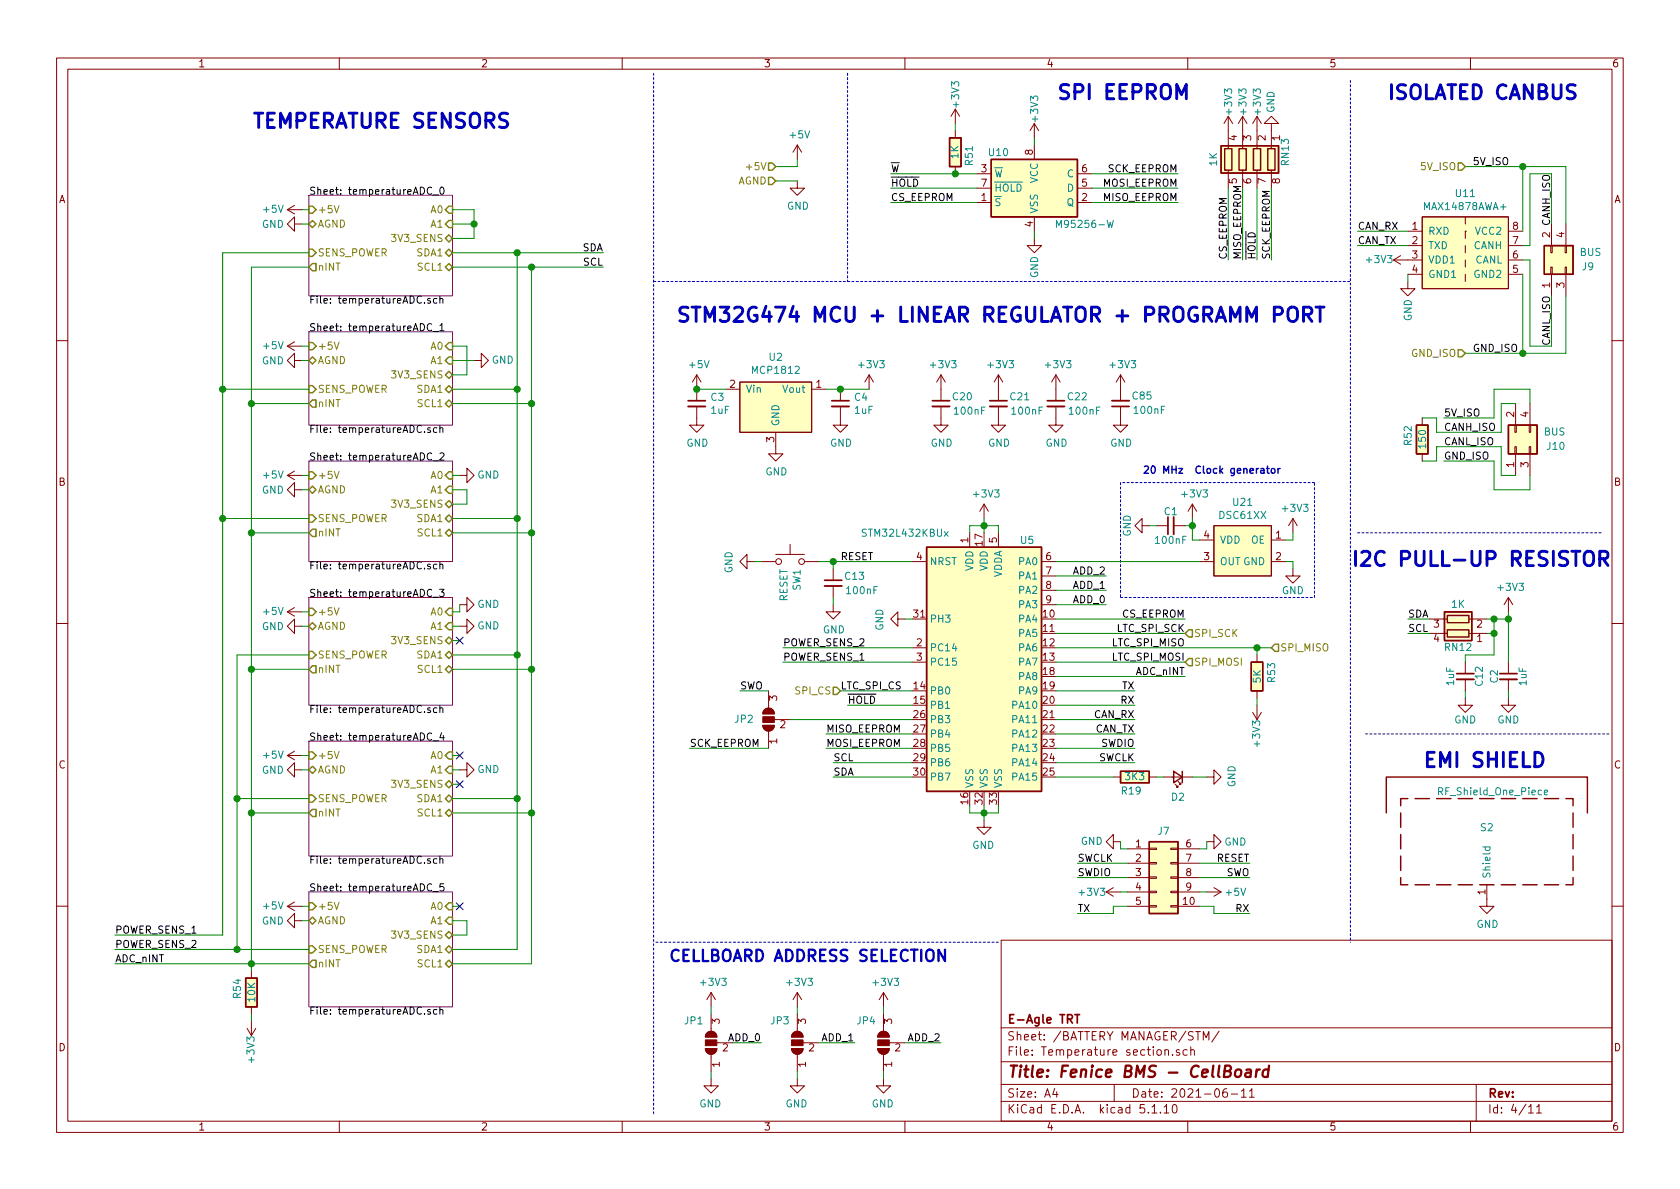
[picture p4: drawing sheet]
<svg xmlns="http://www.w3.org/2000/svg" width="297mm" height="210mm" viewBox="0 0 297 210" stroke-linecap="round" stroke-linejoin="round" font-family="sans-serif">
<defs><g id="words">
<g font-size="3.5" fill="#0000c2">
<text x="186.7" y="17.6">SPI EEPROM</text>
<text x="245.1" y="17.6">ISOLATED CANBUS</text>
<text x="44.4" y="22.7">TEMPERATURE SENSORS</text>
<text x="119.4" y="57">STM32G474 MCU + LINEAR REGULATOR + PROGRAMM PORT</text>
<text x="238.8" y="100.1">I2C PULL-UP RESISTOR</text>
<text x="251.5" y="135.7">EMI SHIELD</text>
</g>
<text font-size="2.8" fill="#0000c2" x="118.1" y="170">CELLBOARD ADDRESS SELECTION</text>
<text font-size="2.8" fill="#840000" x="178" y="190.5">Title: Fenice BMS - CellBoard</text>
<g font-size="2.1" fill="#840000">
<text x="178" y="184">Sheet: /BATTERY MANAGER/STM/</text>
<text x="178" y="181">E-Agle TRT</text>
<text x="178" y="186.7">File: Temperature section.sch</text>
<text x="178" y="196.9">KiCad E.D.A. kicad 5.1.10</text>
<text x="178" y="194.1">Size: A4</text>
<text x="200" y="194.1">Date: 2021-06-11</text>
<text x="263" y="194.1">Rev:</text>
<text x="263" y="196.9">Id: 4/11</text>
</g>
<g font-size="1.8" fill="#840000">
<text x="35" y="11.9">1</text>
<text x="85" y="11.9">2</text>
<text x="135" y="11.9">3</text>
<text x="185" y="11.9">4</text>
<text x="235" y="11.9">5</text>
<text x="285" y="11.9">6</text>
<text x="182.6" y="27.4" transform="rotate(-90 182.6 27.4)">8</text>
<text x="218.7" y="24.9" transform="rotate(-90 218.7 24.9)">4</text>
<text x="221.2" y="24.9" transform="rotate(-90 221.2 24.9)">3</text>
<text x="223.8" y="24.9" transform="rotate(-90 223.8 24.9)">2</text>
<text x="226.3" y="24.9" transform="rotate(-90 226.3 24.9)">1</text>
<text x="10.4" y="35.9">A</text>
<text x="173.5" y="35.6">1</text>
<text x="173.5" y="30.5">3</text>
<text x="173.5" y="33">7</text>
<text x="191.3" y="35.6">2</text>
<text x="191.3" y="33">5</text>
<text x="191.3" y="30.5">6</text>
<text x="218.7" y="32.5" transform="rotate(-90 218.7 32.5)">5</text>
<text x="221.2" y="32.5" transform="rotate(-90 221.2 32.5)">6</text>
<text x="223.8" y="32.5" transform="rotate(-90 223.8 32.5)">7</text>
<text x="226.3" y="32.5" transform="rotate(-90 226.3 32.5)">8</text>
<text x="285.4" y="35.9">A</text>
<text x="182.6" y="40.1" transform="rotate(-90 182.6 40.1)">4</text>
<text x="249.7" y="40.6">1</text>
<text x="267.5" y="40.6">8</text>
<text x="249.7" y="43.2">2</text>
<text x="249.7" y="45.7">3</text>
<text x="267.5" y="45.7">6</text>
<text x="267.5" y="43.2">7</text>
<text x="276.6" y="42" transform="rotate(-90 276.6 42)">4</text>
<text x="249.7" y="48.3">4</text>
<text x="267.5" y="48.3">5</text>
<text x="274.1" y="50.9" transform="rotate(-90 274.1 50.9)">1</text>
<text x="276.6" y="50.9" transform="rotate(-90 276.6 50.9)">3</text>
<text x="129.1" y="68.6">2</text>
<text x="144.3" y="68.6">1</text>
<text x="267.7" y="73.8" transform="rotate(-90 267.7 73.8)">2</text>
<text x="270.3" y="73.8" transform="rotate(-90 270.3 73.8)">4</text>
<text x="136.9" y="78.2" transform="rotate(-90 136.9 78.2)">3</text>
<text x="267.7" y="82.6" transform="rotate(-90 267.7 82.6)">1</text>
<text x="270.3" y="82.6" transform="rotate(-90 270.3 82.6)">3</text>
<text x="10.4" y="85.9">B</text>
<text x="285.4" y="85.9">B</text>
<text x="171.2" y="96" transform="rotate(-90 171.2 96)">1</text>
<text x="176.3" y="96" transform="rotate(-90 176.3 96)">5</text>
<text x="212.9" y="95.2">4</text>
<text x="225.6" y="95.2">1</text>
<text x="162.1" y="99.1">4</text>
<text x="173.7" y="96.5" transform="rotate(-90 173.7 96.5)">17</text>
<text x="184.9" y="99.1">6</text>
<text x="184.9" y="101.6">7</text>
<text x="212.9" y="99.1">3</text>
<text x="225.6" y="99.1">2</text>
<text x="184.9" y="104.1">8</text>
<text x="184.9" y="106.7">9</text>
<text x="161.6" y="109.2">31</text>
<text x="184.5" y="109.2">10</text>
<text x="184.5" y="111.8">11</text>
<text x="253.5" y="111">3</text>
<text x="253.5" y="113.5">4</text>
<text x="261.1" y="113.5">1</text>
<text x="261.1" y="111">2</text>
<text x="162.1" y="114.3">2</text>
<text x="162.1" y="116.8">3</text>
<text x="184.5" y="114.3">12</text>
<text x="184.5" y="116.8">13</text>
<text x="184.5" y="119.4">18</text>
<text x="137.4" y="123.9" transform="rotate(-90 137.4 123.9)">3</text>
<text x="161.6" y="121.9">14</text>
<text x="161.6" y="124.5">15</text>
<text x="184.5" y="124.5">20</text>
<text x="184.5" y="121.9">19</text>
<text x="137.4" y="131.5" transform="rotate(-90 137.4 131.5)">1</text>
<text x="137.9" y="128.8">2</text>
<text x="161.6" y="127">26</text>
<text x="161.6" y="129.5">27</text>
<text x="184.5" y="127">21</text>
<text x="184.5" y="129.5">22</text>
<text x="10.4" y="135.9">C</text>
<text x="161.6" y="132.1">28</text>
<text x="161.6" y="134.6">29</text>
<text x="161.6" y="137.2">30</text>
<text x="184.5" y="132.1">23</text>
<text x="184.5" y="134.6">24</text>
<text x="184.5" y="137.2">25</text>
<text x="285.4" y="135.9">C</text>
<text x="171.2" y="142.2" transform="rotate(-90 171.2 142.2)">16</text>
<text x="173.7" y="142.2" transform="rotate(-90 173.7 142.2)">32</text>
<text x="176.3" y="142.2" transform="rotate(-90 176.3 142.2)">33</text>
<text x="200.8" y="149.9">1</text>
<text x="209.7" y="149.9">6</text>
<text x="200.8" y="152.4">2</text>
<text x="200.8" y="154.9">3</text>
<text x="209.7" y="152.4">7</text>
<text x="209.7" y="154.9">8</text>
<text x="200.8" y="157.5">4</text>
<text x="200.8" y="160">5</text>
<text x="209.2" y="160">10</text>
<text x="209.7" y="157.5">9</text>
<text x="262.6" y="158.2" transform="rotate(-90 262.6 158.2)">1</text>
<text x="10.4" y="185.9">D</text>
<text x="127.3" y="181.1" transform="rotate(-90 127.3 181.1)">3</text>
<text x="127.8" y="185.9">2</text>
<text x="142.5" y="181.1" transform="rotate(-90 142.5 181.1)">3</text>
<text x="143" y="185.9">2</text>
<text x="157.7" y="181.1" transform="rotate(-90 157.7 181.1)">3</text>
<text x="158.3" y="185.9">2</text>
<text x="285.4" y="185.9">D</text>
<text x="127.3" y="188.7" transform="rotate(-90 127.3 188.7)">1</text>
<text x="142.5" y="188.7" transform="rotate(-90 142.5 188.7)">1</text>
<text x="157.7" y="188.7" transform="rotate(-90 157.7 188.7)">1</text>
<text x="35" y="199.9">1</text>
<text x="85" y="199.9">2</text>
<text x="135" y="199.9">3</text>
<text x="185" y="199.9">4</text>
<text x="235" y="199.9">5</text>
<text x="285" y="199.9">6</text>
</g>
<g font-size="1.8" fill="#008484">
<text x="169.6" y="18.8" transform="rotate(-90 169.6 18.8)">+3V3</text>
<text x="183.6" y="21.4" transform="rotate(-90 183.6 21.4)">+3V3</text>
<text x="217.9" y="20.1" transform="rotate(-90 217.9 20.1)">+3V3</text>
<text x="220.4" y="20.1" transform="rotate(-90 220.4 20.1)">+3V3</text>
<text x="222.9" y="20.1" transform="rotate(-90 222.9 20.1)">+3V3</text>
<text x="225.3" y="20" transform="rotate(-90 225.3 20)">GND</text>
<text x="139.8" y="24.5">+5V</text>
<text x="169.5" y="28" transform="rotate(-90 169.5 28)">1K</text>
<text x="172" y="29.2" transform="rotate(-90 172 29.2)">R51</text>
<text x="174.9" y="27.6">U10</text>
<text x="215.2" y="29.3" transform="rotate(-90 215.2 29.3)">1K</text>
<text x="227.9" y="29.2" transform="rotate(-90 227.9 29.2)">RN13</text>
<text x="175.8" y="31.4">W</text>
<text x="175.8" y="33.9">HOLD</text>
<text x="183.5" y="32.4" transform="rotate(-90 183.5 32.4)">VCC</text>
<text x="188.7" y="33.9">D</text>
<text x="188.7" y="31.4">C</text>
<text x="257.5" y="34.8">U11</text>
<text x="46.3" y="40.3">GND</text>
<text x="46.7" y="37.6">+5V</text>
<text x="139.1" y="37.1">GND</text>
<text x="175.8" y="36.4">S</text>
<text x="183.5" y="37.8" transform="rotate(-90 183.5 37.8)">VSS</text>
<text x="187.5" y="40.3">M95256-W</text>
<text x="188.6" y="36.4">Q</text>
<text x="252" y="37.2">MAX14878AWA+</text>
<text x="252.5" y="41.5">RXD</text>
<text x="261" y="41.5">VCC2</text>
<text x="241.8" y="46.5">+3V3</text>
<text x="252.5" y="44.1">TXD</text>
<text x="252.5" y="46.6">VDD1</text>
<text x="260.6" y="44.1">CANH</text>
<text x="260.8" y="46.6">CANL</text>
<text x="279.4" y="45.3">BUS</text>
<text x="279.8" y="47.8">J9</text>
<text x="183.6" y="49.2" transform="rotate(-90 183.6 49.2)">GND</text>
<text x="252.5" y="49.1">GND1</text>
<text x="260.8" y="49.1">GND2</text>
<text x="249.6" y="56.8" transform="rotate(-90 249.6 56.8)">GND</text>
<text x="46.3" y="64.4">GND</text>
<text x="46.7" y="61.8">+5V</text>
<text x="86.9" y="64.3">GND</text>
<text x="122" y="65.1">+5V</text>
<text x="136" y="63.8">U2</text>
<text x="152" y="65.1">+3V3</text>
<text x="164.7" y="65.1">+3V3</text>
<text x="174.8" y="65.1">+3V3</text>
<text x="185" y="65.1">+3V3</text>
<text x="196.4" y="65.1">+3V3</text>
<text x="125.7" y="70.9">C3</text>
<text x="131.8" y="69.5">Vin</text>
<text x="133.2" y="66.1">MCP1812</text>
<text x="138.6" y="69.5">Vout</text>
<text x="151.1" y="70.9">C4</text>
<text x="168.5" y="70.8">C20</text>
<text x="178.7" y="70.8">C21</text>
<text x="188.8" y="70.8">C22</text>
<text x="200.3" y="70.7">C85</text>
<text x="125.8" y="73.2">1uF</text>
<text x="137.8" y="75.4" transform="rotate(-90 137.8 75.4)">GND</text>
<text x="151.2" y="73.2">1uF</text>
<text x="168.9" y="73.3">100nF</text>
<text x="179" y="73.3">100nF</text>
<text x="189.2" y="73.3">100nF</text>
<text x="200.7" y="73.2">100nF</text>
<text x="273" y="77">BUS</text>
<text x="121.4" y="79">GND</text>
<text x="146.8" y="79">GND</text>
<text x="164.5" y="79">GND</text>
<text x="174.7" y="79">GND</text>
<text x="184.9" y="79">GND</text>
<text x="196.3" y="79">GND</text>
<text x="249.6" y="78.7" transform="rotate(-90 249.6 78.7)">R52</text>
<text x="252.1" y="79.2" transform="rotate(-90 252.1 79.2)">150</text>
<text x="273.6" y="79.5">J10</text>
<text x="46.3" y="87.3">GND</text>
<text x="46.7" y="84.6">+5V</text>
<text x="84.4" y="84.6">GND</text>
<text x="135.3" y="84.1">GND</text>
<text x="172.3" y="88">+3V3</text>
<text x="209.1" y="88">+3V3</text>
<text x="218.1" y="89.5">U21</text>
<text x="152.8" y="94.9">STM32L432KBUx</text>
<text x="199.9" y="94.9" transform="rotate(-90 199.9 94.9)">GND</text>
<text x="205.9" y="91.1">C1</text>
<text x="215.7" y="91.8">DSC61XX</text>
<text x="226.9" y="90.5">+3V3</text>
<text x="129.5" y="101.4" transform="rotate(-90 129.5 101.4)">GND</text>
<text x="164.3" y="99.9">NRST</text>
<text x="172.1" y="101" transform="rotate(-90 172.1 101)">VDD</text>
<text x="174.6" y="101" transform="rotate(-90 174.6 101)">VDD</text>
<text x="180.2" y="99.9">PA0</text>
<text x="180.5" y="96.2">U5</text>
<text x="204.4" y="96.2">100nF</text>
<text x="215.6" y="99.9">OUT GND</text>
<text x="215.6" y="96.1">VDD</text>
<text x="221.2" y="96.1">OE</text>
<text x="84.4" y="107.5">GND</text>
<text x="139.2" y="106.4" transform="rotate(-90 139.2 106.4)">RESET</text>
<text x="141.6" y="104.4" transform="rotate(-90 141.6 104.4)">SW1</text>
<text x="149.5" y="102.5">C13</text>
<text x="149.8" y="105.1">100nF</text>
<text x="177.2" y="102.3" transform="rotate(-90 177.2 102.3)">VDDA</text>
<text x="180.2" y="102.5">PA1</text>
<text x="180.2" y="105">PA2</text>
<text x="180.2" y="107.6">PA3</text>
<text x="226.6" y="105.1">GND</text>
<text x="256.7" y="107.5">1K</text>
<text x="265" y="104.5">+3V3</text>
<text x="46.3" y="111.4">GND</text>
<text x="46.7" y="108.8">+5V</text>
<text x="84.4" y="111.3">GND</text>
<text x="145.5" y="112">GND</text>
<text x="156.2" y="111.6" transform="rotate(-90 156.2 111.6)">GND</text>
<text x="164.3" y="110.1">PH3</text>
<text x="180.2" y="110.1">PA4</text>
<text x="180.2" y="112.6">PA5</text>
<text x="164.3" y="115.2">PC14</text>
<text x="164.3" y="117.7">PC15</text>
<text x="180.2" y="115.2">PA6</text>
<text x="180.2" y="117.7">PA7</text>
<text x="255.5" y="115.1">RN12</text>
<text x="164.3" y="122.8">PB0</text>
<text x="164.3" y="125.3">PB1</text>
<text x="179.2" y="125.3">PA10</text>
<text x="180.2" y="120.3">PA8</text>
<text x="180.2" y="122.8">PA9</text>
<text x="222.9" y="120.7" transform="rotate(-90 222.9 120.7)">5K</text>
<text x="225.5" y="120.6" transform="rotate(-90 225.5 120.6)">R53</text>
<text x="257.1" y="121.2" transform="rotate(-90 257.1 121.2)">1uF</text>
<text x="262.2" y="121.2" transform="rotate(-90 262.2 121.2)">C12</text>
<text x="264.8" y="120.7" transform="rotate(-90 264.8 120.7)">C2</text>
<text x="269.9" y="121.2" transform="rotate(-90 269.9 121.2)">1uF</text>
<text x="130" y="127.8">JP2</text>
<text x="164.3" y="127.9">PB3</text>
<text x="164.3" y="130.4">PB4</text>
<text x="179.2" y="127.9">PA11</text>
<text x="179.2" y="130.4">PA12</text>
<text x="222.8" y="131.9" transform="rotate(-90 222.8 131.9)">+3V3</text>
<text x="257.1" y="127.9">GND</text>
<text x="264.7" y="127.9">GND</text>
<text x="46.3" y="136.8">GND</text>
<text x="46.7" y="134.2">+5V</text>
<text x="84.4" y="136.7">GND</text>
<text x="164.3" y="133">PB5</text>
<text x="164.3" y="135.5">PB6</text>
<text x="179.2" y="133">PA13</text>
<text x="179.2" y="135.5">PA14</text>
<text x="199" y="138">3K3</text>
<text x="164.3" y="138">PB7</text>
<text x="172.1" y="139.4" transform="rotate(-90 172.1 139.4)">VSS</text>
<text x="174.6" y="139.4" transform="rotate(-90 174.6 139.4)">VSS</text>
<text x="177.2" y="139.4" transform="rotate(-90 177.2 139.4)">VSS</text>
<text x="179.2" y="138">PA15</text>
<text x="198.4" y="140.5">R19</text>
<text x="207.2" y="141.6">D2</text>
<text x="218.4" y="139.2" transform="rotate(-90 218.4 139.2)">GND</text>
<text x="254.7" y="140.6">RF_Shield_One_Piece</text>
<text x="191.1" y="149.4">GND</text>
<text x="204.8" y="147.6">J7</text>
<text x="216.5" y="149.5">GND</text>
<text x="261.8" y="147">S2</text>
<text x="171.9" y="150.1">GND</text>
<text x="263.5" y="155.4" transform="rotate(-90 263.5 155.4)">Shield</text>
<text x="46.7" y="160.8">+5V</text>
<text x="191" y="158.4">+3V3</text>
<text x="216.8" y="158.4">+5V</text>
<text x="46.3" y="163.5">GND</text>
<text x="261.1" y="164.1">GND</text>
<text x="42.6" y="176.5" transform="rotate(-90 42.6 176.5)">R54</text>
<text x="45.1" y="177.1" transform="rotate(-90 45.1 177.1)">10K</text>
<text x="124" y="174.3">+3V3</text>
<text x="139.3" y="174.3">+3V3</text>
<text x="154.5" y="174.3">+3V3</text>
<text x="121.1" y="181.1">JP1</text>
<text x="136.3" y="181.1">JP3</text>
<text x="151.6" y="181.1">JP4</text>
<text x="45" y="187.8" transform="rotate(-90 45 187.8)">+3V3</text>
<text x="123.6" y="195.8">GND</text>
<text x="138.9" y="195.8">GND</text>
<text x="154.1" y="195.8">GND</text>
</g>
<g font-size="1.8">
<text x="260.3" y="29.2">5V_ISO</text>
<text x="54.6" y="34.4">Sheet: temperatureADC_0</text>
<text x="157.5" y="35.6">CS_EEPROM</text>
<text x="157.5" y="33">HOLD</text>
<text x="157.5" y="30.5">W</text>
<text x="195.1" y="35.6">MISO_EEPROM</text>
<text x="195.1" y="33">MOSI_EEPROM</text>
<text x="195.9" y="30.5">SCK_EEPROM</text>
<text x="240" y="40.6">CAN_RX</text>
<text x="102.9" y="44.4">SDA</text>
<text x="103.1" y="47">SCL</text>
<text x="216.9" y="46" transform="rotate(-90 216.9 46)">CS_EEPROM</text>
<text x="219.5" y="46" transform="rotate(-90 219.5 46)">MISO_EEPROM</text>
<text x="222" y="46" transform="rotate(-90 222 46)">HOLD</text>
<text x="224.5" y="46" transform="rotate(-90 224.5 46)">SCK_EEPROM</text>
<text x="240" y="43.2">CAN_TX</text>
<text x="274.1" y="42" transform="rotate(-90 274.1 42)">2 CANH_ISO</text>
<text x="54.6" y="53.7">File: temperatureADC.sch</text>
<text x="54.6" y="58.6">Sheet: temperatureADC_1</text>
<text x="260.3" y="62.2">GND_ISO</text>
<text x="274.1" y="61.2" transform="rotate(-90 274.1 61.2)">CANL_ISO</text>
<text x="54.6" y="76.5">File: temperatureADC.sch</text>
<text x="255.3" y="76.2">CANH_ISO</text>
<text x="255.3" y="73.7">5V_ISO</text>
<text x="54.6" y="81.4">Sheet: temperatureADC_2</text>
<text x="255.3" y="78.7">CANL_ISO</text>
<text x="255.3" y="81.3">GND_ISO</text>
<text x="54.6" y="100.7">File: temperatureADC.sch</text>
<text x="148.6" y="99.1">RESET</text>
<text x="189.8" y="101.6">ADD_2</text>
<text x="54.6" y="105.6">Sheet: temperatureADC_3</text>
<text x="189.8" y="104.1">ADD_1</text>
<text x="189.8" y="106.7">ADD_0</text>
<text x="197.6" y="111.8">LTC_SPI_SCK</text>
<text x="198.5" y="109.2">CS_EEPROM</text>
<text x="248.9" y="109.2">SDA</text>
<text x="248.9" y="111.8">SCL</text>
<text x="138.4" y="114.3">POWER_SENS_2</text>
<text x="138.4" y="116.8">POWER_SENS_1</text>
<text x="196.8" y="116.8">LTC_SPI_MOSI</text>
<text x="196.8" y="114.3">LTC_SPI_MISO</text>
<text x="200.8" y="119.4">ADC_nINT</text>
<text x="130.8" y="121.9">SWO</text>
<text x="148.6" y="121.9">LTC_SPI_CS</text>
<text x="149.9" y="124.5">HOLD</text>
<text x="198.2" y="124.5">RX</text>
<text x="198.4" y="121.9">TX</text>
<text x="54.6" y="131">Sheet: temperatureADC_4</text>
<text x="54.6" y="126.1">File: temperatureADC.sch</text>
<text x="146" y="129.5">MISO_EEPROM</text>
<text x="193.4" y="127">CAN_RX</text>
<text x="193.6" y="129.5">CAN_TX</text>
<text x="121.9" y="132.1">SCK_EEPROM</text>
<text x="146" y="132.1">MOSI_EEPROM</text>
<text x="147.3" y="134.6">SCL</text>
<text x="147.3" y="137.2">SDA</text>
<text x="194.2" y="134.6">SWCLK</text>
<text x="194.7" y="132.1">SWDIO</text>
<text x="54.6" y="152.7">File: temperatureADC.sch</text>
<text x="190.5" y="154.9">SWDIO</text>
<text x="190.5" y="152.4">SWCLK</text>
<text x="215.1" y="152.4">RESET</text>
<text x="216.8" y="154.9">SWO</text>
<text x="54.6" y="157.6">Sheet: temperatureADC_5</text>
<text x="190.5" y="161.3">TX</text>
<text x="218.5" y="161.3">RX</text>
<text x="20.3" y="165.1">POWER_SENS_1</text>
<text x="20.3" y="167.6">POWER_SENS_2</text>
<text x="20.3" y="170.2">ADC_nINT</text>
<text x="54.6" y="179.4">File: temperatureADC.sch</text>
<text x="128.8" y="184.1">ADD_0</text>
<text x="145.3" y="184.1">ADD_1</text>
<text x="160.6" y="184.1">ADD_2</text>
</g>
<g font-size="1.8" fill="#848400">
<text x="130.4" y="32.6">AGND</text>
<text x="132.4" y="30.1">+5V</text>
<text x="251.4" y="30.1">5V_ISO</text>
<text x="56.1" y="40.3">AGND</text>
<text x="56.1" y="37.7">+5V</text>
<text x="76.2" y="37.7">A0</text>
<text x="76.2" y="40.3">A1</text>
<text x="56.1" y="47.9">nINT</text>
<text x="56.1" y="45.3">SENS_POWER</text>
<text x="69.5" y="42.8">3V3_SENS</text>
<text x="73.8" y="45.3">SDA1</text>
<text x="74" y="47.9">SCL1</text>
<text x="56.1" y="64.4">AGND</text>
<text x="56.1" y="61.8">+5V</text>
<text x="76.2" y="61.8">A0</text>
<text x="76.2" y="64.4">A1</text>
<text x="249.6" y="63.1">GND_ISO</text>
<text x="56.1" y="69.5">SENS_POWER</text>
<text x="69.5" y="66.9">3V3_SENS</text>
<text x="73.8" y="69.5">SDA1</text>
<text x="56.1" y="72">nINT</text>
<text x="74" y="72">SCL1</text>
<text x="56.1" y="87.2">AGND</text>
<text x="56.1" y="84.7">+5V</text>
<text x="69.5" y="89.8">3V3_SENS</text>
<text x="76.2" y="84.7">A0</text>
<text x="76.2" y="87.2">A1</text>
<text x="56.1" y="94.9">nINT</text>
<text x="56.1" y="92.3">SENS_POWER</text>
<text x="73.8" y="92.3">SDA1</text>
<text x="74" y="94.9">SCL1</text>
<text x="56.1" y="111.4">AGND</text>
<text x="56.1" y="108.8">+5V</text>
<text x="69.5" y="113.9">3V3_SENS</text>
<text x="76.2" y="108.8">A0</text>
<text x="76.2" y="111.4">A1</text>
<text x="211.1" y="112.6">SPI_SCK</text>
<text x="56.1" y="119">nINT</text>
<text x="56.1" y="116.5">SENS_POWER</text>
<text x="73.8" y="116.5">SDA1</text>
<text x="74" y="119">SCL1</text>
<text x="211.1" y="117.7">SPI_MOSI</text>
<text x="226.3" y="115.2">SPI_MISO</text>
<text x="140.8" y="122.8">SPI_CS</text>
<text x="56.1" y="136.8">AGND</text>
<text x="56.1" y="134.2">+5V</text>
<text x="76.2" y="134.2">A0</text>
<text x="76.2" y="136.8">A1</text>
<text x="56.1" y="141.9">SENS_POWER</text>
<text x="69.5" y="139.3">3V3_SENS</text>
<text x="73.8" y="141.9">SDA1</text>
<text x="56.1" y="144.4">nINT</text>
<text x="74" y="144.4">SCL1</text>
<text x="56.1" y="160.9">+5V</text>
<text x="76.2" y="160.9">A0</text>
<text x="56.1" y="163.4">AGND</text>
<text x="69.5" y="166">3V3_SENS</text>
<text x="76.2" y="163.4">A1</text>
<text x="56.1" y="171.1">nINT</text>
<text x="56.1" y="168.5">SENS_POWER</text>
<text x="73.8" y="168.5">SDA1</text>
<text x="74" y="171.1">SCL1</text>
</g>
<text font-size="1.8" fill="#0000c2" x="201.9" y="83.8">20 MHz Clock generator</text>
</g></defs>
<g fill="none" stroke="#840000" stroke-width=".18">
<path d="M10 10.3h277v189.9h-277zM12 12.2h273v186.1h-273zM60 10.3v1.9M110 10.3v1.9M160 10.3v1.9M168.9 19.3l-.8 1.3M168.9 19.3v2.5M168.9 19.3l.8 1.3M210 10.3v1.9M260 10.3v1.9M50.8 37.1l1.3 .7M50.8 37.1h2.5"/>
<path d="M52.1 39.6v-1.3l-1.3 1.3 1.3 1.3v-1.3h1.2M52.1 36.3l-1.3 .8M141 32v1.3h1.2l-1.2 1.2-1.3-1.2h1.3M141 25.6l-.8 1.3M141 25.6v2.6M141 25.6l.7 1.3M168.9 23.1v1.3M168.9 29.5v1.2M172.7 35.8h2.6M172.7 30.7h2.6M172.7 33.3h2.6M182.9 21.8v2.6"/>
<path d="M182.9 25.6v2.6M182.9 38.3v2.6M182.9 21.8l-.8 1.3M182.9 21.8l.7 1.3M190.5 35.8h2.5M190.5 30.7h2.5M190.5 33.3h2.5M217.2 20.6v5.7M217.2 30.1v3.2M217.2 20.6l-.8 1.2M217.2 20.6l.7 1.2M219.7 20.6v5.7"/>
<path d="M219.7 30.1v3.2M219.7 20.6l-.8 1.2M219.7 20.6l.8 1.2M222.2 20.6v5.7M222.2 30.1v3.2M222.2 20.6l-.7 1.2M222.2 20.6l.8 1.2M224.8 21.8h1.3l-1.3-1.2-1.3 1.2h1.3v4.5M224.8 30.1v3.2M251.5 38.3h15.2v12.7h-15.2zM259.1 38.3v1.3M274.3 39.6v3.8"/>
<path d="M276.9 39.6v3.8M182.9 42.2v1.2h1.2l-1.2 1.3-1.3-1.3h1.3M246.4 46h5.1M246.4 46l1.2 .7M247.6 45.2l-1.2 .8M248.9 49.8v1.2h1.3l-1.3 1.3-1.3-1.3h1.3M248.9 40.9h2.6M248.9 43.4h2.6M248.9 48.5h2.6M259.1 40.9h.1M259.1 40.9v1.3M259.1 43.4v1.3"/>
<path d="M259.1 46v1.2M259.1 48.5v1.3M266.7 40.9h2.5M266.7 43.4h2.5M266.7 46h2.5M266.7 48.5h2.5M274.2 47.2h.2v1.3h-.2zM274.2 43.4h.2v1.3h-.2zM274.3 48.5v3.8M276.7 47.2h.3v1.3h-.3zM276.7 43.4h.3v1.3h-.3zM276.9 48.5v3.8"/>
<path d="M10 60.2h2M50.8 61.2l1.3 .8M50.8 61.2h2.5M52.1 63.7v-1.2l-1.3 1.2 1.3 1.3v-1.3h1.2M52.1 60.4l-1.3 .8M83.8 63.7h1.3v-1.2l1.3 1.2-1.3 1.3v-1.3M123.2 71.9v3.3h1.3l-1.3 1.2-1.3-1.2h1.3M123.2 66.3l-.8 1.3M123.2 66.3v4.6M123.2 66.3l.8 1.3M128.3 68.8h2.5M130.8 67.6h12.7v8.8h-12.7z"/>
<path d="M137.2 76.4v3.9h1.2l-1.2 1.2-1.3-1.2h1.3M143.5 68.8h2.5M148.6 71.9v3.3h1.3l-1.3 1.2-1.3-1.2h1.3M148.6 68.8v2.1M153.7 66.3l-.8 1.3M153.7 66.3v2.5M153.7 66.3l.7 1.3M166.4 71.9v3.3h1.2l-1.2 1.2-1.3-1.2h1.3M166.4 66.3v4.6M166.4 66.3l-.8 1.3M166.4 66.3l.7 1.3M176.5 71.9v3.3h1.3l-1.3 1.2-1.2-1.2h1.2"/>
<path d="M176.5 66.3v4.6M176.5 66.3l-.7 1.3M176.5 66.3l.8 1.3M186.7 71.9v3.3h1.3l-1.3 1.2-1.3-1.2h1.3M186.7 66.3v4.6M186.7 66.3l-.8 1.3M186.7 66.3l.8 1.3M198.1 71.9v3.3h1.3l-1.3 1.2-1.3-1.2h1.3M198.1 66.3l-.7 1.3M198.1 66.3v4.6M198.1 66.3l.8 1.3M251.5 73.9v1.3"/>
<path d="M267.8 79h.3v1.3h-.3zM267.8 75.2h.3v1.2h-.3zM268 71.4v3.8M270.4 79h.2v1.3h-.2zM270.4 75.2h.2v1.2h-.2zM270.5 71.4v3.8M285 60.2h2M50.8 84.1l1.3 .7M50.8 84.1h2.5M52.1 86.6v-1.3l-1.3 1.3 1.3 1.3v-1.3h1.2M52.1 83.3l-1.3 .8M81.3 84.1h1.2v-1.3l1.3 1.3-1.3 1.2v-1.2"/>
<path d="M132.1 99.3v-1.3l-1.3 1.3 1.3 1.3v-1.3h1.2M134.6 99.3h2.6M137.2 98h5M139.7 96.3v1.7M142.2 99.3h2.6M161.3 99.3h2.5M171.4 94.2v2.6M174 89.1l-.8 1.3M174 89.1v2.6M174 89.1l.8 1.3M176.5 94.2v2.6M184.1 99.3h2.6"/>
<path d="M201.9 93v-1.3l-1.2 1.3 1.2 1.2v-1.2h1.3M204.5 93h2M207.5 93h2M210.8 89.1l-.7 1.3M210.8 89.1v2.6M210.8 89.1l.8 1.3M212.1 95.5h2.5M212.1 99.3h2.5M214.6 93h10.2v8.8h-10.2zM224.8 95.5h2.5M224.8 99.3h2.5M228.6 91.7l-.8 1.3"/>
<path d="M228.6 91.7v2.5M228.6 91.7l.8 1.3M251.5 80.3v1.2M268 80.3v3.8M270.5 80.3v3.8M10 110.3h2M50.8 108.2l1.3 .8M50.8 108.2h2.5M52.1 110.7v-1.2l-1.3 1.2 1.3 1.3v-1.3h1.2M52.1 107.4l-1.3 .8M81.3 110.7h1.2v-1.2l1.3 1.2-1.3 1.3v-1.3M81.3 106.9h1.2v-1.2l1.3 1.2-1.3 1.3v-1.3"/>
<path d="M147.3 106.9v1.3h1.3l-1.3 1.3-1.3-1.3h1.3M147.3 100.6v2M147.3 103.6v2.1M158.7 109.5v-1.3l-1.2 1.3 1.2 1.2v-1.2h1.3M161.3 114.5h2.5M161.3 117.1h2.5M184.1 101.8h2.6M184.1 104.4h2.6M184.1 106.9h2.6M222.2 115.8v1.3M228.6 100.6v1.2h1.3l-1.3 1.3-1.3-1.3h1.3M252.7 112h3.2"/>
<path d="M252.7 109.5h3.2M259.1 117.1v2M259.7 112h3.2M259.7 109.5h3.2M266.7 105.7v2.5M266.7 117.1v2M266.7 105.7l-.8 1.2M266.7 105.7l.8 1.2M285 110.3h2M50.8 133.6l1.3 .8M50.8 133.6h2.5M52.1 136.1v-1.2l-1.3 1.2 1.3 1.3v-1.3h1.2"/>
<path d="M52.1 132.8l-1.3 .8M81.3 136.1h1.2v-1.2l1.3 1.2-1.3 1.3v-1.3M134.9 128.3h2a1.02 1.02 0 0 1-1 1 1.02 1.02 0 0 1-1-1zM135.1 125.6a1.02 1.02 0 0 1 1.1-.3 1.02 1.02 0 0 1 .7 .9h-2zM135.9 122.2v3M135.9 129.3v3M136.9 127.2h2.8M196.8 137.4h1.3M203.2 137.4h1.3M205.7 137.4h5.1M207.8 138.7l.5 .5h-.3h.3v-.3M208.3 138.2l.5 .5h-.3h.3v-.3"/>
<path d="M213.4 137.4h1.2v-1.3l1.3 1.3-1.3 1.3v-1.3M221.5 126l.7 1.2M222.2 122.2v1.2M222.2 124.7v2.5M223 126l-.8 1.2M259.1 123.4v1.3h-1.3l1.3 1.3 1.2-1.3h-1.2M259.1 120.1v2.1M266.7 123.4v1.3h1.3l-1.3 1.3-1.3-1.3h1.3M266.7 120.1v2.1M52.1 159.5l-1.3 .8M174 145v1.3h-1.3l1.3 1.3 1.3-1.3h-1.3M195.6 157.7h2.5"/>
<path d="M195.6 157.7l1.2 .8M196.8 148.8v1.3l-1.2-1.3 1.2-1.2v1.2h1.3M196.8 157l-1.2 .7M199.4 157.7h3.8M199.4 150.1h3.8M199.4 152.6h3.8M199.4 155.2h3.8M203.2 157.6h1.3v.3h-1.3zM203.2 152.5h1.3v.3h-1.3zM203.2 150h1.3v.2h-1.3zM203.2 155.1h1.3v.2h-1.3zM207 157.6h1.3v.3h-1.3z"/>
<path d="M207 152.5h1.3v.3h-1.3zM207 150h1.3v.2h-1.3zM207 155.1h1.3v.2h-1.3zM208.3 157.7h3.8M208.3 150.1h3.8M208.3 152.6h3.8M208.3 155.2h3.8M213.4 148.8h1.2v1.3l1.3-1.3-1.3-1.2v1.2M213.4 157.7h2.5M214.6 157l1.3 .7M215.9 157.7l-1.3 .8M262.9 156.5v3.8h1.3l-1.3 1.2-1.3-1.2h1.3"/>
<path d="M10 160.2h2M44.4 171.7v1.3M44.4 178v1.3M50.8 160.3l1.3 .7M50.8 160.3h2.5M52.1 162.8v-1.3l-1.3 1.3 1.3 1.3v-1.3h1.2M125.7 175.5v2.5M125.7 179.3v3.1M125.7 175.5l-.7 1.3M125.7 175.5l.8 1.3M141 175.5v2.5M141 179.3v3.1"/>
<path d="M141 175.5l-.8 1.3M141 175.5l.7 1.3M156.2 175.5v2.5M156.2 179.3v3.1M156.2 175.5l-.8 1.3M156.2 175.5l.8 1.3M177 166.3h108v32h-108zM199.4 160.3h3.8M203.2 160.1h1.3v.3h-1.3zM207 160.1h1.3v.3h-1.3zM208.3 160.3h3.8M285 160.2h2"/>
<path d="M43.7 181.9l.7 1.2M44.4 180.6v2.5M45.2 181.9l-.8 1.2M60 198.3v1.9M110 198.3v1.9M124.7 185.4h2a1.02 1.02 0 0 1-1 1 1.02 1.02 0 0 1-1-1zM125.1 182.6a1.03 1.03 0 0 1 1.1-.1 1.03 1.03 0 0 1 .5 .9h-2l.1-.4zM125.7 190.7v1.3h-1.2l1.2 1.3 1.3-1.3h-1.3M125.7 186.4v3.1M126.7 184.4h2.8M140 185.4h2a1.02 1.02 0 0 1-1 1 1.02 1.02 0 0 1-1-1zM140.2 182.7a1.02 1.02 0 0 1 1.1-.3 1.02 1.02 0 0 1 .7 1h-2z"/>
<path d="M141 190.7v1.3h-1.3l1.3 1.3 1.2-1.3h-1.2M141 186.4v3.1M142 184.4h2.8M155.2 185.4h2a1.02 1.02 0 0 1-1 1 1.02 1.02 0 0 1-1-1zM155.4 182.7a1.02 1.02 0 0 1 1.2-.3 1.02 1.02 0 0 1 .6 1h-2zM156.2 190.7v1.3h-1.3l1.3 1.3 1.3-1.3h-1.3M156.2 186.4v3.1M157.2 184.4h2.8M160 198.3v1.9M177 194.8h108M177 191.8h108M177 187.8h108"/>
<path d="M177 181.8h108M186.5 192.5l-.4 1h1M186.8 193v1M197 191.8v3M203.7 195.8l.4-.5v1.5M203.7 196.8h.8M205.2 196.7v.1M205.8 195.8l.4-.5v1.5M205.8 196.8h.9M206 185.7l.2-.1 .4 .1v.9M207.3 186.5v.1M207.5 195.4l.2-.1a.94 .94 0 0 1 0 1.5h-.1a1 1 0 0 1-.1-1.4z"/>
<path d="M208.5 185.7l-.3-.1-.2 .2 .1 .2 .4 .2v.3h-.5M209.9 185.7l-.4-.1-.3 .3v.6l.3 .1 .4-.1M210 198.3v1.9M210.5 185.7l.2-.1 .4 .1 .1 .9M210.5 185.1v1.5M212.8 183.9v-1.5l.5 1.1 .4-1.1v1.5M215.5 182.3l-1.3 2M216.9 192.5a.62 .62 0 0 0-.7 .7l.1 .7 .2 .1 .5-.1v-.5l-.1-.2-.4-.1-.3 .3M217.7 193.5h1.1M219.5 193l.4-.5v1.5M219.5 194h.8M220.9 193l.4-.5v1.5"/>
<path d="M220.9 194h.9M260 198.3v1.9M261 191.8v6.5M270.3 195.8l.4-.5v1.5M270.3 196.8h.8M271.7 195.8l.4-.5v1.5M271.7 196.8h.8"/>
<circle cx="137.7" cy="99.3" r=".51"/>
<circle cx="141.7" cy="99.3" r=".51"/>
</g>
<path d="M218.5 189.3a.53 .53 0 0 1 .6-.2 .53 .53 0 0 1 .4 .4l-.1 .6a.56 .56 0 0 1-.5 .4 .56 .56 0 0 1-.6-.4zM220.4 189.2h.7v1.2M221.2 189.6l-.7 .1a.4 .4 0 0 0-.3 .3 .4 .4 0 0 0 .2 .4l.7-.1M222.2 189.1l-.2 1.3M222.8 189.1a.54 .54 0 0 0-.7 .4M224.3 189.2a.68 .68 0 0 0-1 .3l-.1 .6 .2 .2 .2 .1 .6-.1M224.4 188.4l-.3 2" fill="none" stroke="#840000" stroke-width=".41"/>
<path d="M121.7 70.9h3M147.1 70.9h3M164.8 70.9h3.1M175 70.9h3.1M185.2 70.9h3M196.6 71.9h3M206.5 91.4v3.1M145.8 102.6h3M257.6 119.1h3M265.2 119.1h3M190 179.4h.9M190.5 179.4v1.5" fill="none" stroke="#840000" stroke-width=".3"/>
<path d="M54.6 34.5h25.4v17.8h-25.4zM54.6 58.7h25.4v16.5h-25.4zM54.6 81.5h25.4v17.8h-25.4zM54.6 105.7h25.4v19h-25.4zM54.6 131.1h25.4v20.3h-25.4zM54.6 157.7h25.4v20.3h-25.4z" fill="none" stroke="#840084" stroke-width=".18"/>
<g fill="none" stroke="#000" stroke-width=".18">
<path d="M76.3 33.2a.6 .6 0 0 0-.8 .4 .6 .6 0 0 0 .6 .8l.2-.2M76.6 34.5h.9M77.9 33.2l.2-.1a.67 .67 0 0 1 .4 .6 .67 .67 0 0 1-.4 .7l-.3-.3v-.2zM76.1 52.8h-.3l-.2 .2 .1 .1 .4 .2v.3h-.5M76.3 57.3a.6 .6 0 0 0-.8 .5 .6 .6 0 0 0 .6 .7l.2-.1M76.6 58.6h.9M77.2 52.8h-.3l-.3 .2 .2 .6h.4M77.8 57.6l.3-.4v1.3M77.8 52.9l.2-.1h.3v.8M77.8 52.3v1.3M77.8 58.5h.7M76.1 75.7l-.3-.1-.2 .2 .1 .2 .4 .1v.3h-.5"/>
<path d="M77.2 75.7l-.3-.1-.3 .3 .2 .5h.4M77.8 75.8l.2-.2 .3 .1v.8M77.8 75.2v1.3M76.1 99.8h-.3l-.2 .1 .1 .2 .4 .1v.4h-.5M76.3 80.2a.6 .6 0 0 0-.8 .4 .6 .6 0 0 0 .6 .8l.2-.2M76.6 81.5h.9M77.2 99.8h-.3l-.3 .2 .2 .6h.4M77.8 80.2l.5-.1 .2 .3-.8 1h.8M77.8 99.9l.2-.1h.3v.8M77.8 99.3v1.3M76.3 104.3a.6 .6 0 0 0-.8 .4 .6 .6 0 0 0 .6 .8l.2-.1M76.6 105.6h.9"/>
<path d="M77.7 104.2h.8l-.4 .5 .3 .1 .1 .5-.2 .2-.6-.1M76.1 125.2h-.3l-.2 .1 .1 .2 .4 .1v.4h-.5M76.3 129.7a.6 .6 0 0 0-.8 .4 .6 .6 0 0 0 .6 .8l.2-.1M76.6 131h.9M77.2 125.2h-.3l-.3 .2 .2 .6h.4M77.8 125.3l.2-.1h.3v.8M77.8 124.7v1.3M78.1 129.6l-.3 .8h.8M78.4 130v.9M76.1 151.9l-.3-.1-.2 .2 .1 .2 .4 .1v.3h-.5M76.3 156.4a.6 .6 0 0 0-.8 .4 .6 .6 0 0 0 .6 .8l.2-.2M76.6 157.7h.9"/>
<path d="M77.2 151.9l-.3-.1-.3 .3 .2 .5h.4M77.8 152l.2-.2 .3 .1v.8M77.8 151.4v1.3M78.4 156.3h-.6v.6l.5-.1 .2 .2v.3l-.2 .3-.5-.2M76.1 178.6l-.3-.1-.2 .2 .1 .2 .4 .1v.3h-.5M77.2 178.6l-.3-.1-.3 .2 .2 .6h.4M77.8 178.6l.2-.1 .3 .1v.7M77.8 178.1v1.2"/>
</g>
<g fill="none" stroke="#848400" stroke-width=".25">
<path d="M54.6 39.6l.6-.6 .7 .6-.7 .7zM54.6 36.4h.6l.7 .7-.7 .6h-.6zM78.7 37.1l.7-.7h.6v1.3h-.6zM78.7 39.6l.7-.6h.6v1.3h-.6zM135.9 31.4h.6l.7 .6-.7 .6h-.6zM135.9 28.8h.6l.7 .7-.7 .6h-.6zM257.8 28.8h.6l.7 .7-.7 .6h-.6zM54.6 44.1h.6l.7 .6-.7 .6h-.6zM55.2 46.6h.7v1.3h-.7l-.6-.7zM78.7 44.7l.7-.6 .6 .6-.6 .6zM78.7 47.2l.7-.6 .6 .6-.6 .7zM78.7 42.2l.7-.7 .6 .7-.6 .6z"/>
<path d="M54.6 68.2h.6l.7 .6-.7 .7h-.6zM54.6 60.6h.6l.7 .6-.7 .6h-.6zM55.2 70.7h.7v1.3h-.7l-.6-.6zM55.2 63.1l.7 .6-.7 .7-.6-.7zM78.7 68.8l.7-.6 .6 .6-.6 .7zM78.7 71.4l.7-.7 .6 .7-.6 .6zM78.7 66.3l.7-.6 .6 .6-.6 .6zM79.4 60.6h.6v1.2h-.6l-.7-.6zM79.4 63.1h.6v1.3h-.6l-.7-.7zM257.8 61.8h.6l.7 .7-.7 .6h-.6zM54.6 86.6l.6-.6 .7 .6-.7 .6zM54.6 91.1h.6l.7 .6-.7 .6h-.6z"/>
<path d="M54.6 83.4h.6l.7 .7-.7 .6h-.6zM55.2 93.6h.7v1.3h-.7l-.6-.7zM78.7 86.6l.7-.6h.6v1.2h-.6zM78.7 91.7l.7-.6 .6 .6-.6 .6zM78.7 94.2l.7-.6 .6 .6-.6 .7zM78.7 89.1l.7-.6 .6 .6-.6 .7zM79.4 83.4h.6v1.3h-.6l-.7-.6zM54.6 115.2h.6l.7 .6-.7 .7h-.6zM54.6 107.6h.6l.7 .6-.7 .6h-.6zM55.2 117.7h.7v1.3h-.7l-.6-.6zM55.2 110.1l.7 .6-.7 .7-.6-.7zM78.7 115.8l.7-.6 .6 .6-.6 .7z"/>
<path d="M78.7 118.4l.7-.7 .6 .7-.6 .6zM78.7 113.3l.7-.7 .6 .7-.6 .6zM79.4 107.6h.6v1.2h-.6l-.7-.6zM79.4 110.1h.6v1.3h-.6l-.7-.7zM209.5 117.1l.7-.6h.6v1.2h-.6zM210.2 111.4h.6v1.2h-.6l-.7-.6zM225.4 113.9h.7v1.3h-.7l-.6-.7zM54.6 136.1l.6-.6 .7 .6-.7 .7zM54.6 133h.6l.7 .6-.7 .6h-.6zM78.7 133.6l.7-.6h.6v1.2h-.6zM78.7 136.1l.7-.6h.6v1.3h-.6zM79.4 138l.6 .7-.6 .6-.7-.6z"/>
<path d="M147.3 121.5h.7l.6 .7-.6 .6h-.7zM54.6 159.6h.6l.7 .7-.7 .6h-.6zM54.6 140.6h.6l.7 .6-.7 .7h-.6zM55.2 143.1h.7v1.3h-.7l-.6-.6zM78.7 141.2l.7-.6 .6 .6-.6 .7zM78.7 143.8l.7-.7 .6 .7-.6 .6zM79.4 159.6h.6v1.3h-.6l-.7-.6zM54.6 162.8l.6-.6 .7 .6-.7 .6zM54.6 167.3h.6l.7 .6-.7 .6h-.6zM55.2 169.8h.7v1.3h-.7l-.6-.7zM78.7 162.8l.7-.6h.6v1.2h-.6zM78.7 170.4l.7-.6 .6 .6-.6 .7z"/>
<path d="M78.7 165.3l.7-.6 .6 .6-.6 .7zM79.4 167.3l.6 .6-.6 .6-.7-.6z"/>
</g>
<path d="M59.1 36.4l.4 1.2 .4-1.2M59.1 60.5l.4 1.3 .4-1.3M59.1 83.4l.4 1.2 .4-1.2M59.1 107.5l.4 1.3 .4-1.3M59.1 132.9l.4 1.3 .4-1.3M59.1 159.6l.4 1.2 .4-1.2" fill="none" stroke="#848400" stroke-width=".18"/>
<path d="M121.7 71.9h3M147.1 71.9h3M164.8 71.9h3.1M175 71.9h3.1M185.2 71.9h3M196.6 70.9h3M207.5 91.4v3.1M145.8 103.6h3M257.6 120.1h3M265.2 120.1h3" fill="none" stroke="#840000" stroke-width=".33"/>
<g fill="#ffffc2" stroke="#ffffc2" stroke-width=".18">
<path d="M251.5 38.3h15.2v12.7h-15.2z"/>
<path d="M175.3 28.2h15.2v10.1h-15.2z"/>
<path d="M215.9 25.8h10.2v4.8h-10.2z"/>
<path d="M167.9 24.4h2v5.1h-2z"/>
<path d="M273 43.4h5.1v5.1h-5.1z"/>
<path d="M266.7 75.2h5.1v5.1h-5.1z"/>
<path d="M250.4 75.2h2.1v5.1h-2.1z"/>
<path d="M221.2 117.1h2.1v5.1h-2.1z"/>
<path d="M214.6 93h10.2v8.8h-10.2z"/>
<path d="M43.4 173h2.1v5h-2.1z"/>
<path d="M203.2 148.8h5.1v12.7h-5.1z"/>
<path d="M163.8 96.8h20.3v43.1h-20.3z"/>
<path d="M255.4 108.2h4.8v5.1h-4.8z"/>
<path d="M198.1 136.4h5.1v2h-5.1z"/>
<path d="M130.8 67.6h12.7v8.8h-12.7z"/>
</g>
<g fill="none" stroke="#840000" stroke-width=".25">
<path d="M167.9 24.4h2v5.1h-2zM175.3 28.2h15.2v10.1h-15.2zM215.9 25.8h10.2v4.8h-10.2zM216.5 26.3h1.3v3.8h-1.3zM219.1 26.3h1.2v3.8h-1.2zM221.6 26.3h1.3v3.8h-1.3zM224.2 26.3h1.2v3.8h-1.2zM273 43.4h5.1v5.1h-5.1zM250.4 75.2h2.1v5.1h-2.1zM266.7 75.2h5.1v5.1h-5.1zM163.8 96.8h20.3v43.1h-20.3zM221.2 117.1h2.1v5.1h-2.1z"/>
<path d="M255.4 108.2h4.8v5.1h-4.8zM255.9 111.4h3.8v1.2h-3.8zM255.9 108.8h3.8v1.3h-3.8zM198.1 136.4h5.1v2h-5.1zM207.5 136.4l1.5 1-1.5 1zM209 136.4v2M203.2 148.8h5.1v12.7h-5.1zM245.1 143.8v-6.4h35.6v6.4M247.6 155.2v1.3h1.3M247.6 143.8v2.5M247.6 147.6v2.5M247.6 151.4v2.5"/>
<path d="M248.9 141.2h-1.3v1.3M250.2 141.2h2.5M250.2 156.5h2.5M254 141.2h2.5M254 156.5h2.5M257.8 156.5h2.5M261.6 156.5h2.6M265.4 156.5h2.6M269.2 156.5h2.6M273 141.2h2.6M273 156.5h2.6M276.9 141.2h1.2v1.3"/>
<path d="M278.1 155.2v1.3h-1.2M278.1 143.8v2.5M278.1 147.6v2.5M278.1 151.4v2.5M43.4 173h2.1v5h-2.1z"/>
</g>
<path d="M195.8 39l.3 1.2 .2-.9 .2 .9 .3-1.2M186.8 40.2v-1.2l.4 .9 .5-.9v1.2M167 94l.6 .8M167.6 94l-.6 .8M262.2 149.8h1.2M262.7 149.8l-.1 .4 .2 .2 .6-.1v-.5M273 140.1l.6-.1v-.2l-.4-.1-.2 .2 .1 .6h.5" fill="none" stroke="#008484" stroke-width=".18"/>
<g fill="#840000" stroke="#840000" stroke-width=".18">
<path d="M134.9 128.3h2a1.02 1.02 0 0 1-1 1 1.02 1.02 0 0 1-1-1z"/>
<path d="M135.1 125.6a1.02 1.02 0 0 1 1.1-.3 1.02 1.02 0 0 1 .7 .9h-2z"/>
<path d="M134.9 126.7h2v1.1h-2z"/>
<path d="M124.7 185.4h2a1.02 1.02 0 0 1-1 1 1.02 1.02 0 0 1-1-1z"/>
<path d="M125.1 182.6a1.03 1.03 0 0 1 1.1-.1 1.03 1.03 0 0 1 .5 .9h-2l.1-.4z"/>
<path d="M124.7 183.9h2v1h-2z"/>
<path d="M140 185.4h2a1.02 1.02 0 0 1-1 1 1.02 1.02 0 0 1-1-1z"/>
<path d="M140.2 182.7a1.02 1.02 0 0 1 1.1-.3 1.02 1.02 0 0 1 .7 1h-2z"/>
<path d="M140 183.9h2v1h-2z"/>
<path d="M155.2 185.4h2a1.02 1.02 0 0 1-1 1 1.02 1.02 0 0 1-1-1z"/>
<path d="M155.4 182.7a1.02 1.02 0 0 1 1.2-.3 1.02 1.02 0 0 1 .6 1h-2z"/>
<path d="M155.2 183.9h2v1h-2z"/>
</g>
<path d="M115.6 12.9v184.2M149.9 12.9v36.9M238.8 14.2v152.4M115.6 49.8h123.2M198.1 85.3v20.4M232.4 85.3h-34.3M240 94.2h43.2M198.1 105.7h34.3M232.4 105.7v-20.4M284.5 129.8h-43.2M176.5 166.6h-60.9" fill="none" stroke="#0000c2" stroke-width=".18" stroke-dasharray=".4 .4"/>
<g fill="none" stroke="#008400" stroke-width=".18">
<path d="M53.3 37.1h1.3M53.3 39.6h1.3M80 37.1h3.8v5.1h-3.8M80 39.6h3.8M137.2 32h3.8M141 28.2v1.3h-3.8M157.5 30.7h15.2M157.5 35.8h15.2M157.5 33.3h15.2M168.9 21.8v1.3M182.9 24.4v1.2M193 30.7h15.3"/>
<path d="M193 35.8h15.3M193 33.3h15.3M217.2 33.3v12.7M219.7 33.3v12.7M222.2 33.3v12.7M224.8 33.3v12.7M259.1 29.5h17.8v10.1M269.2 29.5v11.4M274.3 39.6v-8.9h-3.8v12.7h-1.3M54.6 44.7h-15.2v120.6h-19.1M54.6 47.2h-10.2v124.5M80 44.7h26.7"/>
<path d="M80 47.2h26.7M91.4 44.7v123.2h-11.4M94 47.2v123.2h-14M182.9 40.9v1.3M240 40.9h8.9M240 43.4h8.9M248.9 48.5v1.3M269.2 46h1.3v15.2h3.8v-8.9M269.2 48.5v14M276.9 52.3v10.2h-17.8M39.4 68.8h15.2M44.4 71.4h10.2"/>
<path d="M53.3 61.2h1.3M53.3 63.7h1.3M80 68.8h11.4M80 71.4h14M80 61.2h2.5v5.1h-2.5M80 63.7h3.8M123.2 68.8h5.1M146 68.8h7.7M268 71.4h-2.6v5h-11.4v-2.5h-2.5M270.5 71.4v-2.6h-6.3v5.1h-8.9M39.4 91.7h15.2M44.4 94.2h10.2"/>
<path d="M53.3 86.6h1.3M53.3 84.1h1.3M80 91.7h11.4M80 94.2h14M80 86.6h2.5v2.5h-2.5M80 84.1h1.3M133.3 99.3h1.3M144.8 99.3h16.5M147.3 99.3v1.3M171.4 94.2v-1.2h5.1v1.2M174 91.7v2.5M186.7 99.3h25.4"/>
<path d="M203.2 93h1.3M209.5 93h1.3M210.8 91.7v3.8h1.3M227.3 99.3h1.3v1.3M228.6 94.2v1.3h-1.3M251.5 81.5h2.5v-2.5h11.4v5.1h2.6M255.3 81.5h8.9v5.1h6.3v-2.5M44.4 118.4h10.2M53.3 108.2h1.3M53.3 110.7h1.3M54.6 115.8h-12.7v52.1M80 118.4h14"/>
<path d="M80 115.8h11.4M80 113.3h1.3M80 110.7h1.3M81.3 106.9v1.3h-1.3M138.4 117.1h22.9M138.4 114.5h22.9M147.3 105.7v1.2M160 109.5h1.3M186.7 109.5h22.8M186.7 112h22.8M186.7 119.6h22.8M186.7 117.1h22.8"/>
<path d="M186.7 114.5h38.1M186.7 106.9h8.9M186.7 101.8h8.9M186.7 104.4h8.9M222.2 114.5v1.3M248.9 109.5h3.8M248.9 112h3.8M262.9 109.5h3.8M262.9 112h1.3M264.2 109.5v6.3h-5.1v1.3M266.7 108.2v8.9M53.3 133.6h1.3"/>
<path d="M53.3 136.1h1.3M80 133.6h1.3M80 138.7h1.3M80 136.1h1.3M121.9 132.3h14M130.8 122.2h5.1M139.7 127.2h21.6M146 132.3h15.3M146 129.8h15.3M147.3 137.4h14M147.3 134.9h14M148.6 122.2h12.7"/>
<path d="M149.9 124.7h11.4M186.7 122.2h14M186.7 124.7h14M186.7 132.3h14M186.7 127.2h14M186.7 129.8h14M186.7 137.4h10.1M186.7 134.9h14M204.5 137.4h1.2M210.8 137.4h2.6M222.2 123.4v1.3M259.1 122.2v1.2"/>
<path d="M266.7 122.2v1.2M41.9 141.2h12.7M44.4 143.8h10.2M80 143.8h14M80 141.2h11.4M171.4 142.5v1.3h5.1v-1.3M174 142.5v2.5M190.5 152.6h8.9M190.5 155.2h8.9M198.1 148.8v1.3h1.3M198.1 157.7h1.3M212.1 152.6h8.9"/>
<path d="M212.1 155.2h8.9M212.1 157.7h1.3M213.4 148.8v1.3h-1.3M20.3 170.4h34.3M20.3 167.9h34.3M44.4 179.3v1.3M53.3 162.8h1.3M53.3 160.3h1.3M80 162.8h2.5v2.5h-2.5M80 160.3h1.3M125.7 178v1.3M141 178v1.3"/>
<path d="M156.2 178v1.3M199.4 160.3h-2.6v1.2h-6.3M212.1 160.3h2.5v1.2h6.4M125.7 189.5v1.2M129.5 184.4h5.1M141 189.5v1.2M144.8 184.4h6.3M156.2 189.5v1.2M160 184.4h6.4"/>
</g>
<path d="M222.9 82.9h.5l.1 .8M223.5 83.2h-.4l-.2 .2v.2h.6M223.9 82.8h.5M224.1 82.4v1.1l.3 .2M224.8 83l.2-.2 .4 .2v.5l-.1 .1-.3 .1-.2-.1zM226 82.8v.9M226.3 82.8l-.3 .3" fill="none" stroke="#0000c2" stroke-width=".25"/>
<path d="M208.1 17.5v-2.6l.8 1.8 .9-1.8v2.6M225.3 55.6h1a.68 .68 0 0 0 .5-.6 .68 .68 0 0 0-.5-.7h-1v2.5M227.8 54.7a.86 .86 0 0 1 1-.4 .86 .86 0 0 1 .6 .8v.9a.86 .86 0 0 1-1.3 .7 1.99 1.99 0 0 1-.3-2zM230.5 55.6h.9a.68 .68 0 0 0 .6-.6 .68 .68 0 0 0-.6-.7h-.9v2.5M231.1 55.6l.9 1.2M232.7 54.3h1.4M233.4 54.3v2.5M280.2 97.8a.84 .84 0 0 1 1-.3 .84 .84 0 0 1 .6 .8v.9a.84 .84 0 0 1-.5 .7 .84 .84 0 0 1-.9 0 1.99 1.99 0 0 1-.2-2.1zM282.9 98.8h.9a.68 .68 0 0 0 .5-.7 .68 .68 0 0 0-.5-.6h-.9v2.5M283.5 98.8l.8 1.2M271.4 133a1.33 1.33 0 0 1 1.3 .7 1.33 1.33 0 0 1-.1 1.5l-.6 .4h-.6z" fill="none" stroke="#0000c2" stroke-width=".51"/>
<g fill="#008400" stroke="#008400" stroke-width=".25">
<circle cx="168.9" cy="30.7" r=".51"/>
<circle cx="123.2" cy="68.8" r=".51"/>
<circle cx="147.3" cy="99.3" r=".51"/>
<circle cx="174" cy="143.8" r=".51"/>
<circle cx="44.5" cy="143.8" r=".51"/>
<circle cx="44.5" cy="170.4" r=".51"/>
<circle cx="41.9" cy="141.2" r=".51"/>
<circle cx="41.9" cy="167.9" r=".51"/>
<circle cx="266.7" cy="109.5" r=".51"/>
<circle cx="269.2" cy="62.5" r=".51"/>
<circle cx="269.2" cy="29.5" r=".51"/>
<circle cx="174" cy="93" r=".51"/>
<circle cx="210.8" cy="93" r=".51"/>
<circle cx="83.8" cy="39.6" r=".51"/>
<circle cx="91.4" cy="44.7" r=".51"/>
<circle cx="91.4" cy="141.2" r=".51"/>
<circle cx="91.4" cy="68.8" r=".51"/>
<circle cx="91.4" cy="91.7" r=".51"/>
<circle cx="222.3" cy="114.5" r=".51"/>
<circle cx="91.4" cy="115.8" r=".51"/>
<circle cx="94" cy="47.2" r=".51"/>
<circle cx="94" cy="71.4" r=".51"/>
<circle cx="94" cy="94.2" r=".51"/>
<circle cx="94" cy="118.4" r=".51"/>
<circle cx="264.2" cy="112" r=".51"/>
<circle cx="44.5" cy="118.4" r=".51"/>
<circle cx="44.5" cy="94.2" r=".51"/>
<circle cx="44.5" cy="71.4" r=".51"/>
<circle cx="264.2" cy="109.5" r=".51"/>
<circle cx="39.4" cy="91.7" r=".51"/>
<circle cx="148.6" cy="68.8" r=".51"/>
<circle cx="39.4" cy="68.8" r=".51"/>
<circle cx="94" cy="143.8" r=".51"/>
</g>
<path d="M80.7 112.7l1.2 1.2M81.9 112.7l-1.2 1.2M80.7 138.1l1.2 1.2M80.7 133l1.2 1.2M81.9 138.1l-1.2 1.2M81.9 133l-1.2 1.2M80.7 159.7l1.2 1.2M81.9 159.7l-1.2 1.2" fill="none" stroke="#000084" stroke-width=".18"/>
<use href="#words"/>
</svg>
